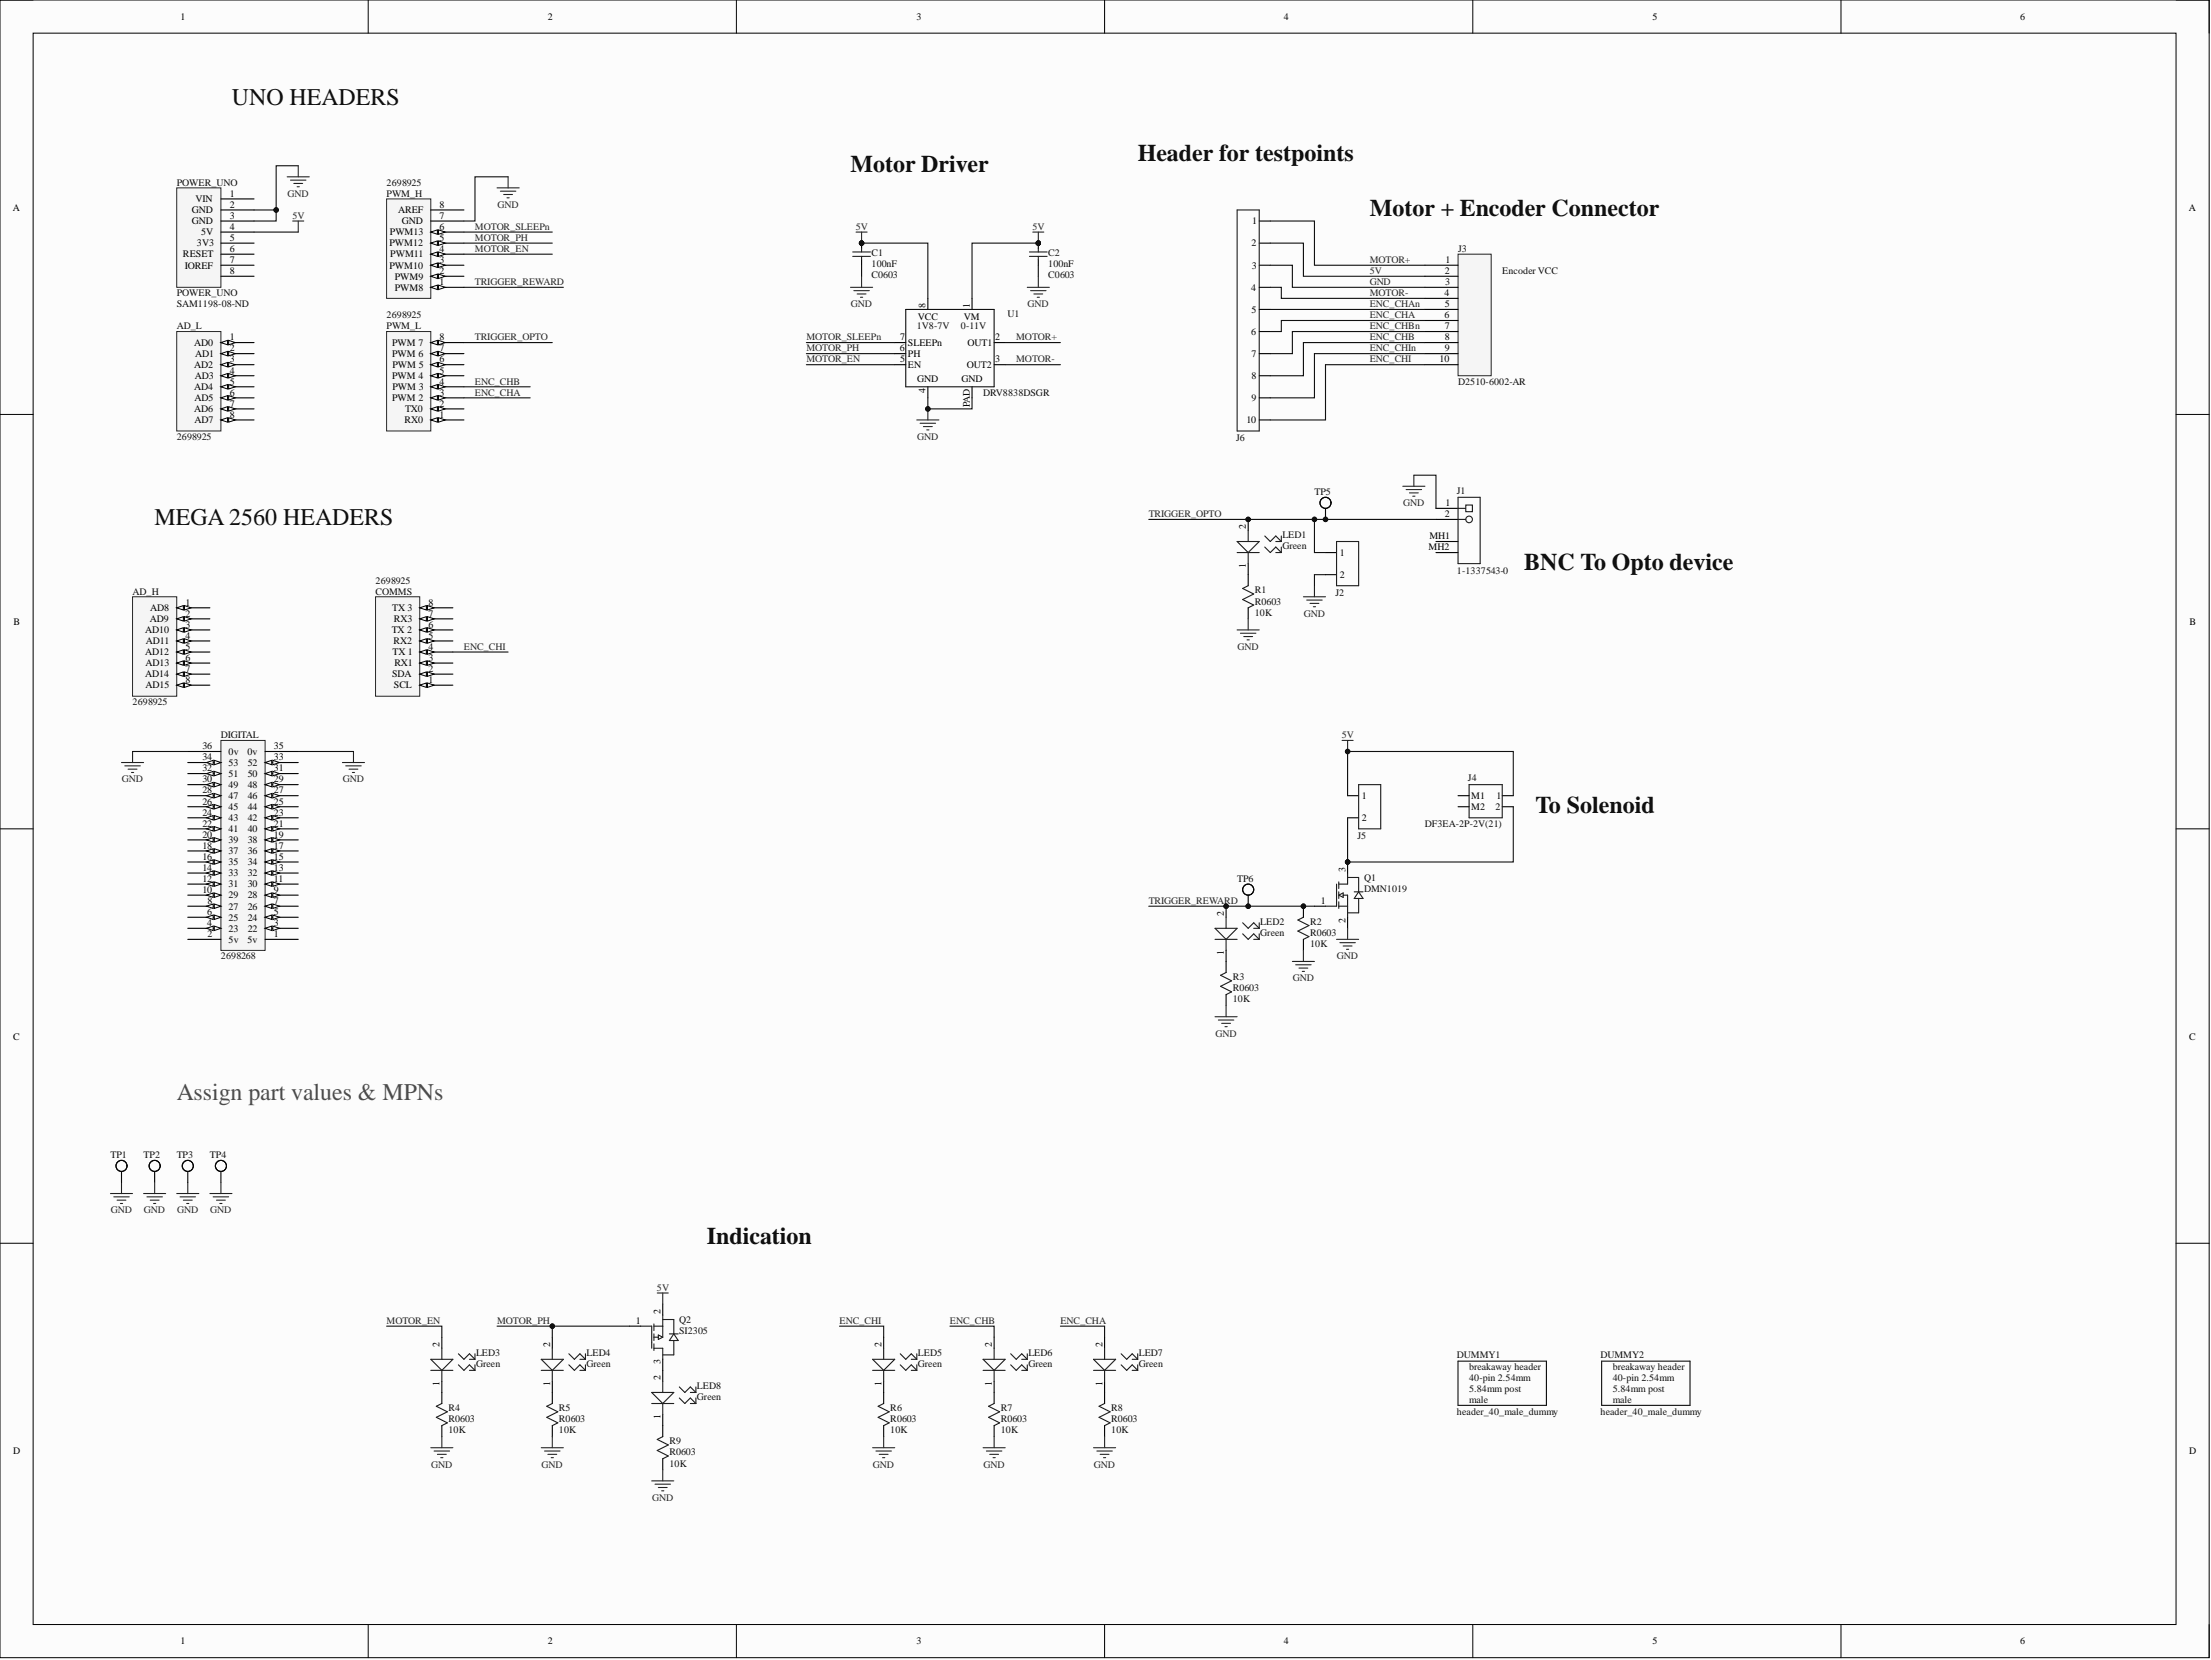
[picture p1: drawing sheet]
<svg xmlns="http://www.w3.org/2000/svg" width="508mm" height="381mm" viewBox="0 0 508 381" stroke-linecap="round" stroke-linejoin="round" font-family="sans-serif">
<defs><g id="words">
<g font-size="5.5" fill="#0e0e0e">
<text x="53.3" y="24.2">UNO HEADERS</text>
<text x="195.3" y="39.4">Motor Driver</text>
<text x="261.2" y="36.9">Header for testpoints</text>
<text x="314.5" y="49.5">Motor + Encoder Connector</text>
<text x="35.5" y="120.6">MEGA 2560 HEADERS</text>
<text x="350" y="130.7">BNC To Opto device</text>
<text x="352.5" y="186.5">To Solenoid</text>
<text x="162.3" y="285.4">Indication</text>
</g>
<text font-size="5.5" fill="#4c4c4c" x="40.6" y="252.5">Assign part values &amp; MPNs</text>
<g font-size="2.3">
<text x="41.4" y="4.6">1</text>
<text x="125.8" y="4.6">2</text>
<text x="210.4" y="4.6">3</text>
<text x="294.8" y="4.6">4</text>
<text x="379.4" y="4.6">5</text>
<text x="463.9" y="4.6">6</text>
<text x="44.9" y="46.4">VIN</text>
<text x="52.8" y="45.1">1</text>
<text x="52.8" y="47.7">2</text>
<text x="100.9" y="47.7">8</text>
<text x="3" y="48.4">A</text>
<text x="44" y="49">GND</text>
<text x="44" y="51.5">GND</text>
<text x="52.8" y="50.2">3</text>
<text x="52.8" y="52.8">4</text>
<text x="91.4" y="49">AREF</text>
<text x="92.2" y="51.5">GND</text>
<text x="100.9" y="52.8">6</text>
<text x="100.9" y="50.2">7</text>
<text x="287.5" y="51.5">1</text>
<text x="502.6" y="48.4">A</text>
<text x="42" y="59.1">RESET</text>
<text x="45.2" y="56.6">3V3</text>
<text x="46.2" y="54">5V</text>
<text x="52.8" y="55.3">5</text>
<text x="52.8" y="57.8">6</text>
<text x="89.4" y="56.6">PWM12</text>
<text x="89.5" y="54">PWM13</text>
<text x="89.6" y="59.1">PWM11</text>
<text x="100.9" y="57.8">4</text>
<text x="100.9" y="55.3">5</text>
<text x="287.3" y="56.6">2</text>
<text x="42.4" y="61.6">IOREF</text>
<text x="52.8" y="60.4">7</text>
<text x="52.8" y="62.9">8</text>
<text x="89.4" y="61.6">PWM10</text>
<text x="90.6" y="64.2">PWM9</text>
<text x="100.9" y="65.4">1</text>
<text x="100.9" y="62.9">2</text>
<text x="100.9" y="60.4">3</text>
<text x="287.4" y="61.6">3</text>
<text x="331.7" y="62.9">2</text>
<text x="331.8" y="65.4">3</text>
<text x="331.9" y="60.4">1</text>
<text x="90.6" y="66.7">PWM8</text>
<text x="212.5" y="70.8" transform="rotate(-90 212.5 70.8)">8</text>
<text x="222.7" y="70.8" transform="rotate(-90 222.7 70.8)">1</text>
<text x="287.3" y="66.7">4</text>
<text x="287.3" y="71.8">5</text>
<text x="331.6" y="68">4</text>
<text x="331.7" y="70.5">5</text>
<text x="210.8" y="73.6">VCC</text>
<text x="221.3" y="73.6">VM</text>
<text x="287.3" y="76.9">6</text>
<text x="331.6" y="73.1">6</text>
<text x="331.7" y="75.6">7</text>
<text x="44.6" y="79.4">AD0</text>
<text x="44.8" y="81.9">AD1</text>
<text x="52.8" y="78.1">1</text>
<text x="52.8" y="80.7">2</text>
<text x="52.8" y="83.2">3</text>
<text x="90" y="81.9">PWM 6</text>
<text x="90" y="79.4">PWM 7</text>
<text x="100.9" y="83.2">6</text>
<text x="100.9" y="80.7">7</text>
<text x="100.9" y="78.1">8</text>
<text x="206.6" y="80.7">6</text>
<text x="206.7" y="83.2">5</text>
<text x="206.7" y="78.1">7</text>
<text x="208.5" y="81.9">PH</text>
<text x="208.5" y="79.4">SLEEPn</text>
<text x="222.2" y="79.4">OUT1</text>
<text x="228.5" y="78.1">2</text>
<text x="228.5" y="83.2">3</text>
<text x="287.3" y="81.9">7</text>
<text x="330.5" y="83.2">10</text>
<text x="331.7" y="80.7">9</text>
<text x="331.7" y="78.1">8</text>
<text x="44.6" y="84.5">AD2</text>
<text x="44.6" y="89.5">AD4</text>
<text x="44.7" y="87">AD3</text>
<text x="52.8" y="85.7">4</text>
<text x="52.8" y="88.3">5</text>
<text x="90" y="87">PWM 4</text>
<text x="90.1" y="89.5">PWM 3</text>
<text x="90.1" y="84.5">PWM 5</text>
<text x="100.9" y="88.3">4</text>
<text x="100.9" y="85.7">5</text>
<text x="208.5" y="84.5">EN</text>
<text x="210.6" y="87.8">GND</text>
<text x="220.7" y="87.8">GND</text>
<text x="222" y="84.5">OUT2</text>
<text x="287.3" y="87">8</text>
<text x="44.6" y="94.6">AD6</text>
<text x="44.6" y="92.1">AD5</text>
<text x="52.8" y="90.8">6</text>
<text x="52.8" y="93.3">7</text>
<text x="52.8" y="95.9">8</text>
<text x="90" y="92.1">PWM 2</text>
<text x="93" y="94.6">TX0</text>
<text x="100.9" y="95.9">1</text>
<text x="100.9" y="93.3">2</text>
<text x="100.9" y="90.8">3</text>
<text x="212.5" y="90.1" transform="rotate(-90 212.5 90.1)">4</text>
<text x="222.7" y="93.5" transform="rotate(-90 222.7 93.5)">PAD</text>
<text x="287.3" y="92.1">9</text>
<text x="44.6" y="97.1">AD7</text>
<text x="92.9" y="97.1">RX0</text>
<text x="286.2" y="97.1">10</text>
<text x="331.7" y="118.7">2</text>
<text x="331.9" y="116.2">1</text>
<text x="286.1" y="121.5" transform="rotate(-90 286.1 121.5)">2</text>
<text x="328.2" y="123.8">MH1</text>
<text x="286.1" y="130.5" transform="rotate(-90 286.1 130.5)">1</text>
<text x="307.6" y="127.6">1</text>
<text x="328" y="126.3">MH2</text>
<text x="307.6" y="132.7">2</text>
<text x="3.1" y="143.5">B</text>
<text x="34.4" y="142.8">AD9</text>
<text x="34.5" y="140.3">AD8</text>
<text x="42.6" y="139">1</text>
<text x="42.6" y="141.5">2</text>
<text x="90" y="140.3">TX 3</text>
<text x="90.5" y="142.8">RX3</text>
<text x="98.4" y="141.5">7</text>
<text x="98.4" y="139">8</text>
<text x="502.7" y="143.5">B</text>
<text x="33.3" y="145.3">AD10</text>
<text x="33.5" y="147.9">AD11</text>
<text x="42.6" y="144.1">3</text>
<text x="42.6" y="146.6">4</text>
<text x="42.6" y="149.1">5</text>
<text x="89.9" y="145.3">TX 2</text>
<text x="90.4" y="147.9">RX2</text>
<text x="98.4" y="149.1">4</text>
<text x="98.4" y="146.6">5</text>
<text x="98.4" y="144.1">6</text>
<text x="33.3" y="150.4">AD12</text>
<text x="33.3" y="155.5">AD14</text>
<text x="33.4" y="152.9">AD13</text>
<text x="42.6" y="151.7">6</text>
<text x="42.6" y="154.2">7</text>
<text x="90" y="155.5">SDA</text>
<text x="90.1" y="150.4">TX 1</text>
<text x="90.5" y="152.9">RX1</text>
<text x="98.4" y="154.2">2</text>
<text x="98.4" y="151.7">3</text>
<text x="33.4" y="158">AD15</text>
<text x="42.6" y="156.8">8</text>
<text x="90.5" y="158">SCL</text>
<text x="98.4" y="156.8">1</text>
<text x="46.5" y="172">36</text>
<text x="52.5" y="173.2">0v</text>
<text x="56.8" y="173.2">0v</text>
<text x="62.9" y="172">35</text>
<text x="46.5" y="179.6">30</text>
<text x="46.5" y="177">32</text>
<text x="46.5" y="174.5">34</text>
<text x="52.5" y="178.3">51</text>
<text x="52.5" y="175.8">53</text>
<text x="56.9" y="178.3">50</text>
<text x="56.9" y="175.8">52</text>
<text x="62.9" y="179.6">29</text>
<text x="62.9" y="177">31</text>
<text x="62.9" y="174.5">33</text>
<text x="46.5" y="184.7">26</text>
<text x="46.5" y="182.1">28</text>
<text x="52.5" y="185.9">45</text>
<text x="52.5" y="183.4">47</text>
<text x="52.5" y="180.9">49</text>
<text x="56.9" y="185.9">44</text>
<text x="56.9" y="183.4">46</text>
<text x="56.9" y="180.9">48</text>
<text x="62.9" y="184.7">25</text>
<text x="62.9" y="182.1">27</text>
<text x="312.7" y="183.4">1</text>
<text x="337.8" y="183.4">M1</text>
<text x="337.8" y="185.9">M2</text>
<text x="343.4" y="185.9">2</text>
<text x="343.6" y="183.4">1</text>
<text x="46.5" y="189.7">22</text>
<text x="46.5" y="187.2">24</text>
<text x="52.5" y="191">41</text>
<text x="52.5" y="188.5">43</text>
<text x="56.9" y="191">40</text>
<text x="56.9" y="188.5">42</text>
<text x="62.9" y="189.7">21</text>
<text x="62.9" y="187.2">23</text>
<text x="312.7" y="188.5">2</text>
<text x="46.5" y="197.3">16</text>
<text x="46.5" y="194.8">18</text>
<text x="46.5" y="192.3">20</text>
<text x="52.5" y="196.1">37</text>
<text x="52.5" y="193.5">39</text>
<text x="56.9" y="196.1">36</text>
<text x="56.9" y="193.5">38</text>
<text x="62.9" y="197.3">15</text>
<text x="62.9" y="194.8">17</text>
<text x="62.9" y="192.3">19</text>
<text x="46.5" y="202.4">12</text>
<text x="46.5" y="199.9">14</text>
<text x="52.5" y="203.7">31</text>
<text x="52.5" y="201.1">33</text>
<text x="52.5" y="198.6">35</text>
<text x="56.9" y="203.7">30</text>
<text x="56.9" y="201.1">32</text>
<text x="56.9" y="198.6">34</text>
<text x="62.9" y="202.4">11</text>
<text x="62.9" y="199.9">13</text>
<text x="308.9" y="200.1" transform="rotate(-90 308.9 200.1)">3</text>
<text x="46.5" y="204.9">10</text>
<text x="47.7" y="207.5">8</text>
<text x="52.5" y="208.8">27</text>
<text x="52.5" y="206.2">29</text>
<text x="56.9" y="208.8">26</text>
<text x="56.9" y="206.2">28</text>
<text x="62.9" y="207.5">7</text>
<text x="62.9" y="204.9">9</text>
<text x="303.2" y="207.5">1</text>
<text x="47.6" y="212.6">4</text>
<text x="47.6" y="210">6</text>
<text x="47.7" y="215.1">2</text>
<text x="52.5" y="213.8">23</text>
<text x="52.5" y="211.3">25</text>
<text x="56.9" y="213.8">22</text>
<text x="56.9" y="211.3">24</text>
<text x="62.9" y="215.1">1</text>
<text x="62.9" y="212.6">3</text>
<text x="62.9" y="210">5</text>
<text x="281" y="210.3" transform="rotate(-90 281 210.3)">2</text>
<text x="308.9" y="211.8" transform="rotate(-90 308.9 211.8)">2</text>
<text x="52.5" y="216.4">5v</text>
<text x="56.8" y="216.4">5v</text>
<text x="281" y="219.2" transform="rotate(-90 281 219.2)">1</text>
<text x="3" y="238.6">C</text>
<text x="502.7" y="238.6">C</text>
<text x="146" y="303.9">1</text>
<text x="151.7" y="301.6" transform="rotate(-90 151.7 301.6)">2</text>
<text x="100.9" y="309.2" transform="rotate(-90 100.9 309.2)">2</text>
<text x="126.3" y="309.2" transform="rotate(-90 126.3 309.2)">2</text>
<text x="202.4" y="309.2" transform="rotate(-90 202.4 309.2)">2</text>
<text x="227.7" y="309.2" transform="rotate(-90 227.7 309.2)">2</text>
<text x="253.1" y="309.2" transform="rotate(-90 253.1 309.2)">2</text>
<text x="151.7" y="316.8" transform="rotate(-90 151.7 316.8)">2</text>
<text x="151.7" y="313.2" transform="rotate(-90 151.7 313.2)">3</text>
<text x="100.9" y="318.2" transform="rotate(-90 100.9 318.2)">1</text>
<text x="126.3" y="318.2" transform="rotate(-90 126.3 318.2)">1</text>
<text x="202.4" y="318.2" transform="rotate(-90 202.4 318.2)">1</text>
<text x="227.7" y="318.2" transform="rotate(-90 227.7 318.2)">1</text>
<text x="253.1" y="318.2" transform="rotate(-90 253.1 318.2)">1</text>
<text x="151.7" y="325.8" transform="rotate(-90 151.7 325.8)">1</text>
<text x="3" y="333.7">D</text>
<text x="502.7" y="333.7">D</text>
<text x="41.4" y="377.4">1</text>
<text x="125.8" y="377.4">2</text>
<text x="210.4" y="377.4">3</text>
<text x="294.8" y="377.4">4</text>
<text x="379.4" y="377.4">5</text>
<text x="463.9" y="377.4">6</text>
</g>
<g font-size="2.3" fill="#0e0e0e">
<text x="40.6" y="42.6">POWER_UNO</text>
<text x="88.8" y="42.6">2698925</text>
<text x="88.8" y="45.1">PWM_H</text>
<text x="200.1" y="58.8">C1</text>
<text x="240.7" y="58.8">C2</text>
<text x="334.8" y="57.8">J3</text>
<text x="200.1" y="61.4">100nF</text>
<text x="200.1" y="63.9">C0603</text>
<text x="240.7" y="61.4">100nF</text>
<text x="240.7" y="63.9">C0603</text>
<text x="344.9" y="62.9">Encoder VCC</text>
<text x="40.6" y="70.5">SAM1198-08-ND</text>
<text x="40.6" y="68">POWER_UNO</text>
<text x="40.6" y="75.6">AD_L</text>
<text x="88.8" y="73.1">2698925</text>
<text x="88.8" y="75.6">PWM_L</text>
<text x="210.5" y="75.6">1V8-7V</text>
<text x="220.6" y="75.6">0-11V</text>
<text x="231.3" y="72.8">U1</text>
<text x="334.8" y="88.3">D2510-6002-AR</text>
<text x="225.7" y="90.8">DRV8838DSGR</text>
<text x="40.6" y="101">2698925</text>
<text x="283.8" y="101.2">J6</text>
<text x="301.8" y="113.6">TP5</text>
<text x="334.5" y="113.4">J1</text>
<text x="294.4" y="123.5">LED1</text>
<text x="294.4" y="126.1">Green</text>
<text x="334.5" y="131.6">1-1337543-0</text>
<text x="30.4" y="136.5">AD_H</text>
<text x="86.2" y="133.9">2698925</text>
<text x="86.2" y="136.5">COMMS</text>
<text x="288.1" y="136.2">R1</text>
<text x="306.6" y="136.7">J2</text>
<text x="288.1" y="138.7">R0603</text>
<text x="288.1" y="141.3">10K</text>
<text x="30.4" y="161.8">2698925</text>
<text x="50.7" y="169.4">DIGITAL</text>
<text x="337.1" y="179.3">J4</text>
<text x="327.2" y="189.7">DF3EA-2P-2V(21)</text>
<text x="311.7" y="192.5">J5</text>
<text x="284" y="202.4">TP6</text>
<text x="313.2" y="202.2">Q1</text>
<text x="313.2" y="204.7">DMN1019</text>
<text x="289.4" y="214.8">Green</text>
<text x="289.4" y="212.3">LED2</text>
<text x="300.8" y="214.8">R0603</text>
<text x="300.8" y="212.3">R2</text>
<text x="50.7" y="220.2">2698268</text>
<text x="300.8" y="217.4">10K</text>
<text x="283" y="227.5">R0603</text>
<text x="283" y="225">R3</text>
<text x="283" y="230.1">10K</text>
<text x="25.4" y="265.8">TP1</text>
<text x="33" y="265.8">TP2</text>
<text x="40.6" y="265.8">TP3</text>
<text x="48.2" y="265.8">TP4</text>
<text x="156" y="303.6">Q2</text>
<text x="109.3" y="311.2">LED3</text>
<text x="134.7" y="311.2">LED4</text>
<text x="156" y="306.2">SI2305</text>
<text x="210.8" y="311.2">LED5</text>
<text x="236.1" y="311.2">LED6</text>
<text x="261.5" y="311.2">LED7</text>
<text x="334.5" y="311.6">DUMMY1</text>
<text x="367.5" y="311.6">DUMMY2</text>
<text x="109.3" y="313.8">Green</text>
<text x="134.7" y="313.8">Green</text>
<text x="210.8" y="313.8">Green</text>
<text x="236.1" y="313.8">Green</text>
<text x="261.5" y="313.8">Green</text>
<text x="337.3" y="314.4">breakaway header</text>
<text x="337.3" y="317">40-pin 2.54mm</text>
<text x="370.3" y="314.4">breakaway header</text>
<text x="370.3" y="317">40-pin 2.54mm</text>
<text x="103" y="323.9">R4</text>
<text x="128.3" y="323.9">R5</text>
<text x="160" y="321.4">Green</text>
<text x="160" y="318.8">LED8</text>
<text x="204.4" y="323.9">R6</text>
<text x="229.8" y="323.9">R7</text>
<text x="255.1" y="323.9">R8</text>
<text x="337.3" y="319.5">5.84mm post</text>
<text x="337.3" y="322">male</text>
<text x="370.3" y="319.5">5.84mm post</text>
<text x="370.3" y="322">male</text>
<text x="103" y="326.4">R0603</text>
<text x="103" y="329">10K</text>
<text x="128.3" y="326.4">R0603</text>
<text x="128.3" y="329">10K</text>
<text x="204.4" y="326.4">R0603</text>
<text x="204.4" y="329">10K</text>
<text x="229.8" y="326.4">R0603</text>
<text x="229.8" y="329">10K</text>
<text x="255.1" y="326.4">R0603</text>
<text x="255.1" y="329">10K</text>
<text x="334.5" y="324.8">header_40_male_dummy</text>
<text x="367.5" y="324.8">header_40_male_dummy</text>
<text x="153.7" y="334.1">R0603</text>
<text x="153.7" y="331.5">R9</text>
<text x="153.7" y="336.6">10K</text>
</g>
<g font-size="2.3" fill="#262626">
<text x="66" y="45.1">GND</text>
<text x="114.2" y="47.7">GND</text>
<text x="67.1" y="50.2">5V</text>
<text x="109.1" y="52.8">MOTOR_SLEEPn</text>
<text x="196.5" y="52.8">5V</text>
<text x="237" y="52.8">5V</text>
<text x="109.1" y="55.3">MOTOR_PH</text>
<text x="109.1" y="57.8">MOTOR_EN</text>
<text x="109.1" y="65.4">TRIGGER_REWARD</text>
<text x="314.5" y="60.4">MOTOR+</text>
<text x="314.5" y="62.9">5V</text>
<text x="314.5" y="65.4">GND</text>
<text x="195.4" y="70.5">GND</text>
<text x="235.9" y="70.5">GND</text>
<text x="314.5" y="68">MOTOR-</text>
<text x="314.5" y="70.5">ENC_CHAn</text>
<text x="314.5" y="73.1">ENC_CHA</text>
<text x="314.5" y="75.6">ENC_CHBn</text>
<text x="109.1" y="78.1">TRIGGER_OPTO</text>
<text x="185.1" y="80.7">MOTOR_PH</text>
<text x="185.1" y="83.2">MOTOR_EN</text>
<text x="185.1" y="78.1">MOTOR_SLEEPn</text>
<text x="233.3" y="78.1">MOTOR+</text>
<text x="233.3" y="83.2">MOTOR-</text>
<text x="314.5" y="78.1">ENC_CHB</text>
<text x="314.5" y="83.2">ENC_CHI</text>
<text x="314.5" y="80.7">ENC_CHIn</text>
<text x="109.1" y="88.3">ENC_CHB</text>
<text x="109.1" y="90.8">ENC_CHA</text>
<text x="210.6" y="101">GND</text>
<text x="263.8" y="118.7">TRIGGER_OPTO</text>
<text x="322.2" y="116.2">GND</text>
<text x="299.3" y="141.5">GND</text>
<text x="106.5" y="149.1">ENC_CHI</text>
<text x="284.1" y="149.1">GND</text>
<text x="308.1" y="169.4">5V</text>
<text x="28" y="179.6">GND</text>
<text x="78.7" y="179.6">GND</text>
<text x="263.8" y="207.5">TRIGGER_REWARD</text>
<text x="307" y="220.2">GND</text>
<text x="296.8" y="225.2">GND</text>
<text x="279.1" y="237.9">GND</text>
<text x="25.4" y="278.5">GND</text>
<text x="33.1" y="278.5">GND</text>
<text x="40.7" y="278.5">GND</text>
<text x="48.3" y="278.5">GND</text>
<text x="150.8" y="296.3">5V</text>
<text x="88.8" y="303.9">MOTOR_EN</text>
<text x="114.1" y="303.9">MOTOR_PH</text>
<text x="192.7" y="303.9">ENC_CHI</text>
<text x="218.1" y="303.9">ENC_CHB</text>
<text x="243.5" y="303.9">ENC_CHA</text>
<text x="99" y="336.8">GND</text>
<text x="124.4" y="336.8">GND</text>
<text x="200.4" y="336.8">GND</text>
<text x="225.8" y="336.8">GND</text>
<text x="251.2" y="336.8">GND</text>
<text x="149.7" y="344.5">GND</text>
</g>
</g></defs>
<path d="M0 0h507.2v380.5h-507.2z" fill-rule="evenodd" fill="#fcfcfc"/>
<path d="M0 0h507.2v380.5h-507.2z" fill="none" stroke="#000" stroke-width=".23"/>
<path d="M7.6 7.6h492v365.3h-492z" fill-rule="evenodd" fill="#fcfcfc"/>
<g fill="none" stroke="#000" stroke-width=".23">
<path d="M0 0h7.6M84.5 0v7.6M169.1 0v7.6M253.6 0v7.6M338.2 0v7.6M422.7 0v7.6M499.6 0h7.6v7.6M7.6 7.6h492v365.3h-492zM0 95.1h7.6M499.6 95.1h7.6M0 190.2h7.6M499.6 190.2h7.6"/>
<path d="M0 285.4h7.6M499.6 285.4h7.6M84.5 372.9v7.6M169.1 372.9v7.6M253.6 372.9v7.6M338.2 372.9v7.6M422.7 372.9v7.6M507.2 372.9v7.6"/>
</g>
<path d="M40.6 76.1h10.1v22.8h-10.1z" fill-rule="evenodd" fill="#f5f5f5"/>
<path d="M40.6 76.1h10.1v22.8h-10.1z" fill="none" stroke="#262626" stroke-width=".23"/>
<path d="M50.7 78.6h7.6" fill="none" stroke="#000" stroke-width=".25"/>
<path d="M50.7 78.6l1.5-.5v1z" fill="#fbfbfb"/>
<path d="M50.7 78.6l1.5-.5v1z" fill="none" stroke="#000" stroke-width=".23"/>
<path d="M52.5 78.1l1.5 .5-1.5 .5z" fill="#fbfbfb"/>
<path d="M52.5 78.1l1.5 .5-1.5 .5z" fill="none" stroke="#000" stroke-width=".23"/>
<path d="M50.7 81.2h7.6" fill="none" stroke="#000" stroke-width=".25"/>
<path d="M50.7 81.2l1.5-.5v1z" fill="#fbfbfb"/>
<path d="M50.7 81.2l1.5-.5v1z" fill="none" stroke="#000" stroke-width=".23"/>
<path d="M52.5 80.7l1.5 .5-1.5 .5z" fill="#fbfbfb"/>
<path d="M52.5 80.7l1.5 .5-1.5 .5z" fill="none" stroke="#000" stroke-width=".23"/>
<path d="M50.7 83.7h7.6" fill="none" stroke="#000" stroke-width=".25"/>
<path d="M50.7 83.7l1.5-.5v1z" fill="#fbfbfb"/>
<path d="M50.7 83.7l1.5-.5v1z" fill="none" stroke="#000" stroke-width=".23"/>
<path d="M52.5 83.2l1.5 .5-1.5 .5z" fill="#fbfbfb"/>
<path d="M52.5 83.2l1.5 .5-1.5 .5z" fill="none" stroke="#000" stroke-width=".23"/>
<path d="M50.7 86.2h7.6" fill="none" stroke="#000" stroke-width=".25"/>
<path d="M50.7 86.2l1.5-.5v1z" fill="#fbfbfb"/>
<path d="M50.7 86.2l1.5-.5v1z" fill="none" stroke="#000" stroke-width=".23"/>
<path d="M52.5 85.7l1.5 .5-1.5 .5z" fill="#fbfbfb"/>
<path d="M52.5 85.7l1.5 .5-1.5 .5z" fill="none" stroke="#000" stroke-width=".23"/>
<path d="M50.7 88.8h7.6" fill="none" stroke="#000" stroke-width=".25"/>
<path d="M50.7 88.8l1.5-.5v1z" fill="#fbfbfb"/>
<path d="M50.7 88.8l1.5-.5v1z" fill="none" stroke="#000" stroke-width=".23"/>
<path d="M52.5 88.3l1.5 .5-1.5 .5z" fill="#fbfbfb"/>
<path d="M52.5 88.3l1.5 .5-1.5 .5z" fill="none" stroke="#000" stroke-width=".23"/>
<path d="M50.7 91.3h7.6" fill="none" stroke="#000" stroke-width=".25"/>
<path d="M50.7 91.3l1.5-.5v1z" fill="#fbfbfb"/>
<path d="M50.7 91.3l1.5-.5v1z" fill="none" stroke="#000" stroke-width=".23"/>
<path d="M52.5 90.8l1.5 .5-1.5 .5z" fill="#fbfbfb"/>
<path d="M52.5 90.8l1.5 .5-1.5 .5z" fill="none" stroke="#000" stroke-width=".23"/>
<path d="M50.7 93.8h7.6" fill="none" stroke="#000" stroke-width=".25"/>
<path d="M50.7 93.8l1.5-.5v1.1z" fill="#fbfbfb"/>
<path d="M50.7 93.8l1.5-.5v1.1z" fill="none" stroke="#000" stroke-width=".23"/>
<path d="M52.5 93.3l1.5 .5-1.5 .6z" fill="#fbfbfb"/>
<path d="M52.5 93.3l1.5 .5-1.5 .6z" fill="none" stroke="#000" stroke-width=".23"/>
<path d="M50.7 96.4h7.6" fill="none" stroke="#000" stroke-width=".25"/>
<path d="M50.7 96.4l1.5-.5v1z" fill="#fbfbfb"/>
<path d="M50.7 96.4l1.5-.5v1z" fill="none" stroke="#000" stroke-width=".23"/>
<path d="M52.5 95.9l1.5 .5-1.5 .5z" fill="#fbfbfb"/>
<path d="M52.5 95.9l1.5 .5-1.5 .5z" fill="none" stroke="#000" stroke-width=".23"/>
<path d="M30.4 137h10.2v22.8h-10.2z" fill-rule="evenodd" fill="#f5f5f5"/>
<path d="M30.4 137h10.2v22.8h-10.2z" fill="none" stroke="#262626" stroke-width=".23"/>
<path d="M40.6 139.5h7.6" fill="none" stroke="#000" stroke-width=".25"/>
<path d="M40.6 139.5l1.5-.5v1z" fill="#fbfbfb"/>
<path d="M40.6 139.5l1.5-.5v1z" fill="none" stroke="#000" stroke-width=".23"/>
<path d="M42.4 139l1.5 .5-1.5 .5z" fill="#fbfbfb"/>
<path d="M42.4 139l1.5 .5-1.5 .5z" fill="none" stroke="#000" stroke-width=".23"/>
<path d="M40.6 142h7.6" fill="none" stroke="#000" stroke-width=".25"/>
<path d="M40.6 142l1.5-.5v1z" fill="#fbfbfb"/>
<path d="M40.6 142l1.5-.5v1z" fill="none" stroke="#000" stroke-width=".23"/>
<path d="M42.4 141.5l1.5 .5-1.5 .5z" fill="#fbfbfb"/>
<path d="M42.4 141.5l1.5 .5-1.5 .5z" fill="none" stroke="#000" stroke-width=".23"/>
<path d="M40.6 144.6h7.6" fill="none" stroke="#000" stroke-width=".25"/>
<path d="M40.6 144.6l1.5-.5v1z" fill="#fbfbfb"/>
<path d="M40.6 144.6l1.5-.5v1z" fill="none" stroke="#000" stroke-width=".23"/>
<path d="M42.4 144.1l1.5 .5-1.5 .5z" fill="#fbfbfb"/>
<path d="M42.4 144.1l1.5 .5-1.5 .5z" fill="none" stroke="#000" stroke-width=".23"/>
<path d="M40.6 147.1h7.6" fill="none" stroke="#000" stroke-width=".25"/>
<path d="M40.6 147.1l1.5-.5v1z" fill="#fbfbfb"/>
<path d="M40.6 147.1l1.5-.5v1z" fill="none" stroke="#000" stroke-width=".23"/>
<path d="M42.4 146.6l1.5 .5-1.5 .5z" fill="#fbfbfb"/>
<path d="M42.4 146.6l1.5 .5-1.5 .5z" fill="none" stroke="#000" stroke-width=".23"/>
<path d="M40.6 149.7h7.6" fill="none" stroke="#000" stroke-width=".25"/>
<path d="M40.6 149.7l1.5-.6v1.1z" fill="#fbfbfb"/>
<path d="M40.6 149.7l1.5-.6v1.1z" fill="none" stroke="#000" stroke-width=".23"/>
<path d="M42.4 149.1l1.5 .6-1.5 .5z" fill="#fbfbfb"/>
<path d="M42.4 149.1l1.5 .6-1.5 .5z" fill="none" stroke="#000" stroke-width=".23"/>
<path d="M40.6 152.2h7.6" fill="none" stroke="#000" stroke-width=".25"/>
<path d="M40.6 152.2l1.5-.5v1z" fill="#fbfbfb"/>
<path d="M40.6 152.2l1.5-.5v1z" fill="none" stroke="#000" stroke-width=".23"/>
<path d="M42.4 151.7l1.5 .5-1.5 .5z" fill="#fbfbfb"/>
<path d="M42.4 151.7l1.5 .5-1.5 .5z" fill="none" stroke="#000" stroke-width=".23"/>
<path d="M40.6 154.7h7.6" fill="none" stroke="#000" stroke-width=".25"/>
<path d="M40.6 154.7l1.5-.5v1z" fill="#fbfbfb"/>
<path d="M40.6 154.7l1.5-.5v1z" fill="none" stroke="#000" stroke-width=".23"/>
<path d="M42.4 154.2l1.5 .5-1.5 .5z" fill="#fbfbfb"/>
<path d="M42.4 154.2l1.5 .5-1.5 .5z" fill="none" stroke="#000" stroke-width=".23"/>
<path d="M40.6 157.3h7.6" fill="none" stroke="#000" stroke-width=".25"/>
<path d="M40.6 157.3l1.5-.5v1z" fill="#fbfbfb"/>
<path d="M40.6 157.3l1.5-.5v1z" fill="none" stroke="#000" stroke-width=".23"/>
<path d="M42.4 156.8l1.5 .5-1.5 .5z" fill="#fbfbfb"/>
<path d="M42.4 156.8l1.5 .5-1.5 .5z" fill="none" stroke="#000" stroke-width=".23"/>
<path d="M86.2 137h10.2v22.8h-10.2z" fill-rule="evenodd" fill="#f5f5f5"/>
<path d="M86.2 137h10.2v22.8h-10.2z" fill="none" stroke="#262626" stroke-width=".23"/>
<path d="M96.4 157.3h7.6" fill="none" stroke="#000" stroke-width=".25"/>
<path d="M96.4 157.3l1.5-.5v1z" fill="#fbfbfb"/>
<path d="M96.4 157.3l1.5-.5v1z" fill="none" stroke="#000" stroke-width=".23"/>
<path d="M98.1 156.8l1.6 .5-1.6 .5z" fill="#fbfbfb"/>
<path d="M98.1 156.8l1.6 .5-1.6 .5z" fill="none" stroke="#000" stroke-width=".23"/>
<path d="M96.4 154.7h7.6" fill="none" stroke="#000" stroke-width=".25"/>
<path d="M96.4 154.7l1.5-.5v1z" fill="#fbfbfb"/>
<path d="M96.4 154.7l1.5-.5v1z" fill="none" stroke="#000" stroke-width=".23"/>
<path d="M98.1 154.2l1.6 .5-1.6 .5z" fill="#fbfbfb"/>
<path d="M98.1 154.2l1.6 .5-1.6 .5z" fill="none" stroke="#000" stroke-width=".23"/>
<path d="M96.4 152.2h7.6" fill="none" stroke="#000" stroke-width=".25"/>
<path d="M96.4 152.2l1.5-.5v1z" fill="#fbfbfb"/>
<path d="M96.4 152.2l1.5-.5v1z" fill="none" stroke="#000" stroke-width=".23"/>
<path d="M98.1 151.7l1.6 .5-1.6 .5z" fill="#fbfbfb"/>
<path d="M98.1 151.7l1.6 .5-1.6 .5z" fill="none" stroke="#000" stroke-width=".23"/>
<path d="M96.4 149.7h7.6" fill="none" stroke="#000" stroke-width=".25"/>
<path d="M96.4 149.7l1.5-.6v1.1z" fill="#fbfbfb"/>
<path d="M96.4 149.7l1.5-.6v1.1z" fill="none" stroke="#000" stroke-width=".23"/>
<path d="M98.1 149.1l1.6 .6-1.6 .5z" fill="#fbfbfb"/>
<path d="M98.1 149.1l1.6 .6-1.6 .5z" fill="none" stroke="#000" stroke-width=".23"/>
<path d="M96.4 147.1h7.6" fill="none" stroke="#000" stroke-width=".25"/>
<path d="M96.4 147.1l1.5-.5v1z" fill="#fbfbfb"/>
<path d="M96.4 147.1l1.5-.5v1z" fill="none" stroke="#000" stroke-width=".23"/>
<path d="M98.1 146.6l1.6 .5-1.6 .5z" fill="#fbfbfb"/>
<path d="M98.1 146.6l1.6 .5-1.6 .5z" fill="none" stroke="#000" stroke-width=".23"/>
<path d="M96.4 144.6h7.6" fill="none" stroke="#000" stroke-width=".25"/>
<path d="M96.4 144.6l1.5-.5v1z" fill="#fbfbfb"/>
<path d="M96.4 144.6l1.5-.5v1z" fill="none" stroke="#000" stroke-width=".23"/>
<path d="M98.1 144.1l1.6 .5-1.6 .5z" fill="#fbfbfb"/>
<path d="M98.1 144.1l1.6 .5-1.6 .5z" fill="none" stroke="#000" stroke-width=".23"/>
<path d="M96.4 142h7.6" fill="none" stroke="#000" stroke-width=".25"/>
<path d="M96.4 142l1.5-.5v1z" fill="#fbfbfb"/>
<path d="M96.4 142l1.5-.5v1z" fill="none" stroke="#000" stroke-width=".23"/>
<path d="M98.1 141.5l1.6 .5-1.6 .5z" fill="#fbfbfb"/>
<path d="M98.1 141.5l1.6 .5-1.6 .5z" fill="none" stroke="#000" stroke-width=".23"/>
<path d="M96.4 139.5h7.6" fill="none" stroke="#000" stroke-width=".25"/>
<path d="M96.4 139.5l1.5-.5v1z" fill="#fbfbfb"/>
<path d="M96.4 139.5l1.5-.5v1z" fill="none" stroke="#000" stroke-width=".23"/>
<path d="M98.1 139l1.6 .5-1.6 .5z" fill="#fbfbfb"/>
<path d="M98.1 139l1.6 .5-1.6 .5z" fill="none" stroke="#000" stroke-width=".23"/>
<path d="M88.8 76.1h10.1v22.8h-10.1z" fill-rule="evenodd" fill="#f5f5f5"/>
<path d="M88.8 76.1h10.1v22.8h-10.1z" fill="none" stroke="#262626" stroke-width=".23"/>
<path d="M98.9 96.4h7.6" fill="none" stroke="#000" stroke-width=".25"/>
<path d="M98.9 96.4l1.5-.5v1z" fill="#fbfbfb"/>
<path d="M98.9 96.4l1.5-.5v1z" fill="none" stroke="#000" stroke-width=".23"/>
<path d="M100.7 95.9l1.5 .5-1.5 .5z" fill="#fbfbfb"/>
<path d="M100.7 95.9l1.5 .5-1.5 .5z" fill="none" stroke="#000" stroke-width=".23"/>
<path d="M98.9 93.8h7.6" fill="none" stroke="#000" stroke-width=".25"/>
<path d="M98.9 93.8l1.5-.5v1.1z" fill="#fbfbfb"/>
<path d="M98.9 93.8l1.5-.5v1.1z" fill="none" stroke="#000" stroke-width=".23"/>
<path d="M100.7 93.3l1.5 .5-1.5 .6z" fill="#fbfbfb"/>
<path d="M100.7 93.3l1.5 .5-1.5 .6z" fill="none" stroke="#000" stroke-width=".23"/>
<path d="M98.9 91.3h7.6" fill="none" stroke="#000" stroke-width=".25"/>
<path d="M98.9 91.3l1.5-.5v1z" fill="#fbfbfb"/>
<path d="M98.9 91.3l1.5-.5v1z" fill="none" stroke="#000" stroke-width=".23"/>
<path d="M100.7 90.8l1.5 .5-1.5 .5z" fill="#fbfbfb"/>
<path d="M100.7 90.8l1.5 .5-1.5 .5z" fill="none" stroke="#000" stroke-width=".23"/>
<path d="M98.9 88.8h7.6" fill="none" stroke="#000" stroke-width=".25"/>
<path d="M98.9 88.8l1.5-.5v1z" fill="#fbfbfb"/>
<path d="M98.9 88.8l1.5-.5v1z" fill="none" stroke="#000" stroke-width=".23"/>
<path d="M100.7 88.3l1.5 .5-1.5 .5z" fill="#fbfbfb"/>
<path d="M100.7 88.3l1.5 .5-1.5 .5z" fill="none" stroke="#000" stroke-width=".23"/>
<path d="M98.9 86.2h7.6" fill="none" stroke="#000" stroke-width=".25"/>
<path d="M98.9 86.2l1.5-.5v1z" fill="#fbfbfb"/>
<path d="M98.9 86.2l1.5-.5v1z" fill="none" stroke="#000" stroke-width=".23"/>
<path d="M100.7 85.7l1.5 .5-1.5 .5z" fill="#fbfbfb"/>
<path d="M100.7 85.7l1.5 .5-1.5 .5z" fill="none" stroke="#000" stroke-width=".23"/>
<path d="M98.9 83.7h7.6" fill="none" stroke="#000" stroke-width=".25"/>
<path d="M98.9 83.7l1.5-.5v1z" fill="#fbfbfb"/>
<path d="M98.9 83.7l1.5-.5v1z" fill="none" stroke="#000" stroke-width=".23"/>
<path d="M100.7 83.2l1.5 .5-1.5 .5z" fill="#fbfbfb"/>
<path d="M100.7 83.2l1.5 .5-1.5 .5z" fill="none" stroke="#000" stroke-width=".23"/>
<path d="M98.9 81.2h7.6" fill="none" stroke="#000" stroke-width=".25"/>
<path d="M98.9 81.2l1.5-.5v1z" fill="#fbfbfb"/>
<path d="M98.9 81.2l1.5-.5v1z" fill="none" stroke="#000" stroke-width=".23"/>
<path d="M100.7 80.7l1.5 .5-1.5 .5z" fill="#fbfbfb"/>
<path d="M100.7 80.7l1.5 .5-1.5 .5z" fill="none" stroke="#000" stroke-width=".23"/>
<path d="M98.9 78.6h7.6" fill="none" stroke="#000" stroke-width=".25"/>
<path d="M98.9 78.6l1.5-.5v1z" fill="#fbfbfb"/>
<path d="M98.9 78.6l1.5-.5v1z" fill="none" stroke="#000" stroke-width=".23"/>
<path d="M100.7 78.1l1.5 .5-1.5 .5z" fill="#fbfbfb"/>
<path d="M100.7 78.1l1.5 .5-1.5 .5z" fill="none" stroke="#000" stroke-width=".23"/>
<path d="M88.8 45.7h10.1v22.8h-10.1z" fill-rule="evenodd" fill="#f5f5f5"/>
<path d="M88.8 45.7h10.1v22.8h-10.1z" fill="none" stroke="#262626" stroke-width=".23"/>
<path d="M98.9 65.9h7.6" fill="none" stroke="#000" stroke-width=".25"/>
<path d="M98.9 65.9l1.5-.5v1.1z" fill="#fbfbfb"/>
<path d="M98.9 65.9l1.5-.5v1.1z" fill="none" stroke="#000" stroke-width=".23"/>
<path d="M100.7 65.4l1.5 .5-1.5 .6z" fill="#fbfbfb"/>
<path d="M100.7 65.4l1.5 .5-1.5 .6z" fill="none" stroke="#000" stroke-width=".23"/>
<path d="M98.9 63.4h7.6" fill="none" stroke="#000" stroke-width=".25"/>
<path d="M98.9 63.4l1.5-.5v1z" fill="#fbfbfb"/>
<path d="M98.9 63.4l1.5-.5v1z" fill="none" stroke="#000" stroke-width=".23"/>
<path d="M100.7 62.9l1.5 .5-1.5 .5z" fill="#fbfbfb"/>
<path d="M100.7 62.9l1.5 .5-1.5 .5z" fill="none" stroke="#000" stroke-width=".23"/>
<path d="M98.9 60.9h7.6" fill="none" stroke="#000" stroke-width=".25"/>
<path d="M98.9 60.9l1.5-.5v1z" fill="#fbfbfb"/>
<path d="M98.9 60.9l1.5-.5v1z" fill="none" stroke="#000" stroke-width=".23"/>
<path d="M100.7 60.4l1.5 .5-1.5 .5z" fill="#fbfbfb"/>
<path d="M100.7 60.4l1.5 .5-1.5 .5z" fill="none" stroke="#000" stroke-width=".23"/>
<path d="M98.9 58.3h7.6" fill="none" stroke="#000" stroke-width=".25"/>
<path d="M98.9 58.3l1.5-.5v1z" fill="#fbfbfb"/>
<path d="M98.9 58.3l1.5-.5v1z" fill="none" stroke="#000" stroke-width=".23"/>
<path d="M100.7 57.8l1.5 .5-1.5 .5z" fill="#fbfbfb"/>
<path d="M100.7 57.8l1.5 .5-1.5 .5z" fill="none" stroke="#000" stroke-width=".23"/>
<path d="M98.9 55.8h7.6" fill="none" stroke="#000" stroke-width=".25"/>
<path d="M98.9 55.8l1.5-.5v1z" fill="#fbfbfb"/>
<path d="M98.9 55.8l1.5-.5v1z" fill="none" stroke="#000" stroke-width=".23"/>
<path d="M100.7 55.3l1.5 .5-1.5 .5z" fill="#fbfbfb"/>
<path d="M100.7 55.3l1.5 .5-1.5 .5z" fill="none" stroke="#000" stroke-width=".23"/>
<path d="M98.9 53.3h7.6" fill="none" stroke="#000" stroke-width=".25"/>
<path d="M98.9 53.3l1.5-.5v1z" fill="#fbfbfb"/>
<path d="M98.9 53.3l1.5-.5v1z" fill="none" stroke="#000" stroke-width=".23"/>
<path d="M100.7 52.8l1.5 .5-1.5 .5z" fill="#fbfbfb"/>
<path d="M100.7 52.8l1.5 .5-1.5 .5z" fill="none" stroke="#000" stroke-width=".23"/>
<path d="M98.9 50.7h7.6M98.9 48.2h7.6" fill="none" stroke="#000" stroke-width=".25"/>
<path d="M50.7 169.9h10.2v48.2h-10.2z" fill-rule="evenodd" fill="#f5f5f5"/>
<path d="M50.7 169.9h10.2v48.2h-10.2z" fill="none" stroke="#262626" stroke-width=".23"/>
<path d="M43.1 215.6h7.6M60.9 215.6h7.6M60.9 213.1h7.6" fill="none" stroke="#000" stroke-width=".25"/>
<path d="M60.9 213.1l1.5-.5v1z" fill="#fbfbfb"/>
<path d="M60.9 213.1l1.5-.5v1z" fill="none" stroke="#000" stroke-width=".23"/>
<path d="M62.6 212.6l1.6 .5-1.6 .5z" fill="#fbfbfb"/>
<path d="M62.6 212.6l1.6 .5-1.6 .5z" fill="none" stroke="#000" stroke-width=".23"/>
<path d="M43.1 213.1h7.6" fill="none" stroke="#000" stroke-width=".25"/>
<path d="M49.2 212.6l1.5 .5-1.5 .5z" fill="#fbfbfb"/>
<path d="M49.2 212.6l1.5 .5-1.5 .5z" fill="none" stroke="#000" stroke-width=".23"/>
<path d="M47.4 213.1l1.5-.5v1z" fill="#fbfbfb"/>
<path d="M47.4 213.1l1.5-.5v1z" fill="none" stroke="#000" stroke-width=".23"/>
<path d="M60.9 210.5h7.6" fill="none" stroke="#000" stroke-width=".25"/>
<path d="M60.9 210.5l1.5-.5v1z" fill="#fbfbfb"/>
<path d="M60.9 210.5l1.5-.5v1z" fill="none" stroke="#000" stroke-width=".23"/>
<path d="M62.6 210l1.6 .5-1.6 .5z" fill="#fbfbfb"/>
<path d="M62.6 210l1.6 .5-1.6 .5z" fill="none" stroke="#000" stroke-width=".23"/>
<path d="M43.1 210.5h7.6" fill="none" stroke="#000" stroke-width=".25"/>
<path d="M49.2 210l1.5 .5-1.5 .5z" fill="#fbfbfb"/>
<path d="M49.2 210l1.5 .5-1.5 .5z" fill="none" stroke="#000" stroke-width=".23"/>
<path d="M47.4 210.5l1.5-.5v1z" fill="#fbfbfb"/>
<path d="M47.4 210.5l1.5-.5v1z" fill="none" stroke="#000" stroke-width=".23"/>
<path d="M60.9 208h7.6" fill="none" stroke="#000" stroke-width=".25"/>
<path d="M60.9 208l1.5-.5v1z" fill="#fbfbfb"/>
<path d="M60.9 208l1.5-.5v1z" fill="none" stroke="#000" stroke-width=".23"/>
<path d="M62.6 207.5l1.6 .5-1.6 .5z" fill="#fbfbfb"/>
<path d="M62.6 207.5l1.6 .5-1.6 .5z" fill="none" stroke="#000" stroke-width=".23"/>
<path d="M43.1 208h7.6" fill="none" stroke="#000" stroke-width=".25"/>
<path d="M49.2 207.5l1.5 .5-1.5 .5z" fill="#fbfbfb"/>
<path d="M49.2 207.5l1.5 .5-1.5 .5z" fill="none" stroke="#000" stroke-width=".23"/>
<path d="M47.4 208l1.5-.5v1z" fill="#fbfbfb"/>
<path d="M47.4 208l1.5-.5v1z" fill="none" stroke="#000" stroke-width=".23"/>
<path d="M60.9 205.5h7.6" fill="none" stroke="#000" stroke-width=".25"/>
<path d="M60.9 205.5l1.5-.6v1.1z" fill="#fbfbfb"/>
<path d="M60.9 205.5l1.5-.6v1.1z" fill="none" stroke="#000" stroke-width=".23"/>
<path d="M62.6 204.9l1.6 .6-1.6 .5z" fill="#fbfbfb"/>
<path d="M62.6 204.9l1.6 .6-1.6 .5z" fill="none" stroke="#000" stroke-width=".23"/>
<path d="M43.1 205.5h7.6" fill="none" stroke="#000" stroke-width=".25"/>
<path d="M49.2 204.9l1.5 .6-1.5 .5z" fill="#fbfbfb"/>
<path d="M49.2 204.9l1.5 .6-1.5 .5z" fill="none" stroke="#000" stroke-width=".23"/>
<path d="M47.4 205.5l1.5-.6v1.1z" fill="#fbfbfb"/>
<path d="M47.4 205.5l1.5-.6v1.1z" fill="none" stroke="#000" stroke-width=".23"/>
<path d="M60.9 202.9h7.6" fill="none" stroke="#000" stroke-width=".25"/>
<path d="M60.9 202.9l1.5-.5v1z" fill="#fbfbfb"/>
<path d="M60.9 202.9l1.5-.5v1z" fill="none" stroke="#000" stroke-width=".23"/>
<path d="M62.6 202.4l1.6 .5-1.6 .5z" fill="#fbfbfb"/>
<path d="M62.6 202.4l1.6 .5-1.6 .5z" fill="none" stroke="#000" stroke-width=".23"/>
<path d="M43.1 202.9h7.6" fill="none" stroke="#000" stroke-width=".25"/>
<path d="M49.2 202.4l1.5 .5-1.5 .5z" fill="#fbfbfb"/>
<path d="M49.2 202.4l1.5 .5-1.5 .5z" fill="none" stroke="#000" stroke-width=".23"/>
<path d="M47.4 202.9l1.5-.5v1z" fill="#fbfbfb"/>
<path d="M47.4 202.9l1.5-.5v1z" fill="none" stroke="#000" stroke-width=".23"/>
<path d="M60.9 200.4h7.6" fill="none" stroke="#000" stroke-width=".25"/>
<path d="M60.9 200.4l1.5-.5v1z" fill="#fbfbfb"/>
<path d="M60.9 200.4l1.5-.5v1z" fill="none" stroke="#000" stroke-width=".23"/>
<path d="M62.6 199.9l1.6 .5-1.6 .5z" fill="#fbfbfb"/>
<path d="M62.6 199.9l1.6 .5-1.6 .5z" fill="none" stroke="#000" stroke-width=".23"/>
<path d="M43.1 200.4h7.6" fill="none" stroke="#000" stroke-width=".25"/>
<path d="M49.2 199.9l1.5 .5-1.5 .5z" fill="#fbfbfb"/>
<path d="M49.2 199.9l1.5 .5-1.5 .5z" fill="none" stroke="#000" stroke-width=".23"/>
<path d="M47.4 200.4l1.5-.5v1z" fill="#fbfbfb"/>
<path d="M47.4 200.4l1.5-.5v1z" fill="none" stroke="#000" stroke-width=".23"/>
<path d="M60.9 197.8h7.6" fill="none" stroke="#000" stroke-width=".25"/>
<path d="M60.9 197.8l1.5-.5v1.1z" fill="#fbfbfb"/>
<path d="M60.9 197.8l1.5-.5v1.1z" fill="none" stroke="#000" stroke-width=".23"/>
<path d="M62.6 197.3l1.6 .5-1.6 .6z" fill="#fbfbfb"/>
<path d="M62.6 197.3l1.6 .5-1.6 .6z" fill="none" stroke="#000" stroke-width=".23"/>
<path d="M43.1 197.8h7.6" fill="none" stroke="#000" stroke-width=".25"/>
<path d="M49.2 197.3l1.5 .5-1.5 .6z" fill="#fbfbfb"/>
<path d="M49.2 197.3l1.5 .5-1.5 .6z" fill="none" stroke="#000" stroke-width=".23"/>
<path d="M47.4 197.8l1.5-.5v1.1z" fill="#fbfbfb"/>
<path d="M47.4 197.8l1.5-.5v1.1z" fill="none" stroke="#000" stroke-width=".23"/>
<path d="M60.9 195.3h7.6" fill="none" stroke="#000" stroke-width=".25"/>
<path d="M60.9 195.3l1.5-.5v1z" fill="#fbfbfb"/>
<path d="M60.9 195.3l1.5-.5v1z" fill="none" stroke="#000" stroke-width=".23"/>
<path d="M62.6 194.8l1.6 .5-1.6 .5z" fill="#fbfbfb"/>
<path d="M62.6 194.8l1.6 .5-1.6 .5z" fill="none" stroke="#000" stroke-width=".23"/>
<path d="M43.1 195.3h7.6" fill="none" stroke="#000" stroke-width=".25"/>
<path d="M49.2 194.8l1.5 .5-1.5 .5z" fill="#fbfbfb"/>
<path d="M49.2 194.8l1.5 .5-1.5 .5z" fill="none" stroke="#000" stroke-width=".23"/>
<path d="M47.4 195.3l1.5-.5v1z" fill="#fbfbfb"/>
<path d="M47.4 195.3l1.5-.5v1z" fill="none" stroke="#000" stroke-width=".23"/>
<path d="M60.9 192.8h7.6" fill="none" stroke="#000" stroke-width=".25"/>
<path d="M60.9 192.8l1.5-.5v1z" fill="#fbfbfb"/>
<path d="M60.9 192.8l1.5-.5v1z" fill="none" stroke="#000" stroke-width=".23"/>
<path d="M62.6 192.3l1.6 .5-1.6 .5z" fill="#fbfbfb"/>
<path d="M62.6 192.3l1.6 .5-1.6 .5z" fill="none" stroke="#000" stroke-width=".23"/>
<path d="M43.1 192.8h7.6" fill="none" stroke="#000" stroke-width=".25"/>
<path d="M49.2 192.3l1.5 .5-1.5 .5z" fill="#fbfbfb"/>
<path d="M49.2 192.3l1.5 .5-1.5 .5z" fill="none" stroke="#000" stroke-width=".23"/>
<path d="M47.4 192.8l1.5-.5v1z" fill="#fbfbfb"/>
<path d="M47.4 192.8l1.5-.5v1z" fill="none" stroke="#000" stroke-width=".23"/>
<path d="M60.9 190.2h7.6" fill="none" stroke="#000" stroke-width=".25"/>
<path d="M60.9 190.2l1.5-.5v1z" fill="#fbfbfb"/>
<path d="M60.9 190.2l1.5-.5v1z" fill="none" stroke="#000" stroke-width=".23"/>
<path d="M62.6 189.7l1.6 .5-1.6 .5z" fill="#fbfbfb"/>
<path d="M62.6 189.7l1.6 .5-1.6 .5z" fill="none" stroke="#000" stroke-width=".23"/>
<path d="M43.1 190.2h7.6" fill="none" stroke="#000" stroke-width=".25"/>
<path d="M49.2 189.7l1.5 .5-1.5 .5z" fill="#fbfbfb"/>
<path d="M49.2 189.7l1.5 .5-1.5 .5z" fill="none" stroke="#000" stroke-width=".23"/>
<path d="M47.4 190.2l1.5-.5v1z" fill="#fbfbfb"/>
<path d="M47.4 190.2l1.5-.5v1z" fill="none" stroke="#000" stroke-width=".23"/>
<path d="M60.9 187.7h7.6" fill="none" stroke="#000" stroke-width=".25"/>
<path d="M60.9 187.7l1.5-.5v1z" fill="#fbfbfb"/>
<path d="M60.9 187.7l1.5-.5v1z" fill="none" stroke="#000" stroke-width=".23"/>
<path d="M62.6 187.2l1.6 .5-1.6 .5z" fill="#fbfbfb"/>
<path d="M62.6 187.2l1.6 .5-1.6 .5z" fill="none" stroke="#000" stroke-width=".23"/>
<path d="M43.1 187.7h7.6" fill="none" stroke="#000" stroke-width=".25"/>
<path d="M49.2 187.2l1.5 .5-1.5 .5z" fill="#fbfbfb"/>
<path d="M49.2 187.2l1.5 .5-1.5 .5z" fill="none" stroke="#000" stroke-width=".23"/>
<path d="M47.4 187.7l1.5-.5v1z" fill="#fbfbfb"/>
<path d="M47.4 187.7l1.5-.5v1z" fill="none" stroke="#000" stroke-width=".23"/>
<path d="M60.9 185.2h7.6" fill="none" stroke="#000" stroke-width=".25"/>
<path d="M60.9 185.2l1.5-.5v1z" fill="#fbfbfb"/>
<path d="M60.9 185.2l1.5-.5v1z" fill="none" stroke="#000" stroke-width=".23"/>
<path d="M62.6 184.7l1.6 .5-1.6 .5z" fill="#fbfbfb"/>
<path d="M62.6 184.7l1.6 .5-1.6 .5z" fill="none" stroke="#000" stroke-width=".23"/>
<path d="M43.1 185.2h7.6" fill="none" stroke="#000" stroke-width=".25"/>
<path d="M49.2 184.7l1.5 .5-1.5 .5z" fill="#fbfbfb"/>
<path d="M49.2 184.7l1.5 .5-1.5 .5z" fill="none" stroke="#000" stroke-width=".23"/>
<path d="M47.4 185.2l1.5-.5v1z" fill="#fbfbfb"/>
<path d="M47.4 185.2l1.5-.5v1z" fill="none" stroke="#000" stroke-width=".23"/>
<path d="M60.9 182.6h7.6" fill="none" stroke="#000" stroke-width=".25"/>
<path d="M60.9 182.6l1.5-.5v1z" fill="#fbfbfb"/>
<path d="M60.9 182.6l1.5-.5v1z" fill="none" stroke="#000" stroke-width=".23"/>
<path d="M62.6 182.1l1.6 .5-1.6 .5z" fill="#fbfbfb"/>
<path d="M62.6 182.1l1.6 .5-1.6 .5z" fill="none" stroke="#000" stroke-width=".23"/>
<path d="M43.1 182.6h7.6" fill="none" stroke="#000" stroke-width=".25"/>
<path d="M49.2 182.1l1.5 .5-1.5 .5z" fill="#fbfbfb"/>
<path d="M49.2 182.1l1.5 .5-1.5 .5z" fill="none" stroke="#000" stroke-width=".23"/>
<path d="M47.4 182.6l1.5-.5v1z" fill="#fbfbfb"/>
<path d="M47.4 182.6l1.5-.5v1z" fill="none" stroke="#000" stroke-width=".23"/>
<path d="M60.9 180.1h7.6" fill="none" stroke="#000" stroke-width=".25"/>
<path d="M60.9 180.1l1.5-.5v1z" fill="#fbfbfb"/>
<path d="M60.9 180.1l1.5-.5v1z" fill="none" stroke="#000" stroke-width=".23"/>
<path d="M62.6 179.6l1.6 .5-1.6 .5z" fill="#fbfbfb"/>
<path d="M62.6 179.6l1.6 .5-1.6 .5z" fill="none" stroke="#000" stroke-width=".23"/>
<path d="M43.1 180.1h7.6" fill="none" stroke="#000" stroke-width=".25"/>
<path d="M49.2 179.6l1.5 .5-1.5 .5z" fill="#fbfbfb"/>
<path d="M49.2 179.6l1.5 .5-1.5 .5z" fill="none" stroke="#000" stroke-width=".23"/>
<path d="M47.4 180.1l1.5-.5v1z" fill="#fbfbfb"/>
<path d="M47.4 180.1l1.5-.5v1z" fill="none" stroke="#000" stroke-width=".23"/>
<path d="M60.9 177.6h7.6" fill="none" stroke="#000" stroke-width=".25"/>
<path d="M60.9 177.6l1.5-.6v1.1z" fill="#fbfbfb"/>
<path d="M60.9 177.6l1.5-.6v1.1z" fill="none" stroke="#000" stroke-width=".23"/>
<path d="M62.6 177l1.6 .6-1.6 .5z" fill="#fbfbfb"/>
<path d="M62.6 177l1.6 .6-1.6 .5z" fill="none" stroke="#000" stroke-width=".23"/>
<path d="M43.1 177.6h7.6" fill="none" stroke="#000" stroke-width=".25"/>
<path d="M49.2 177l1.5 .6-1.5 .5z" fill="#fbfbfb"/>
<path d="M49.2 177l1.5 .6-1.5 .5z" fill="none" stroke="#000" stroke-width=".23"/>
<path d="M47.4 177.6l1.5-.6v1.1z" fill="#fbfbfb"/>
<path d="M47.4 177.6l1.5-.6v1.1z" fill="none" stroke="#000" stroke-width=".23"/>
<path d="M60.9 175h7.6" fill="none" stroke="#000" stroke-width=".25"/>
<path d="M60.9 175l1.5-.5v1z" fill="#fbfbfb"/>
<path d="M60.9 175l1.5-.5v1z" fill="none" stroke="#000" stroke-width=".23"/>
<path d="M62.6 174.5l1.6 .5-1.6 .5z" fill="#fbfbfb"/>
<path d="M62.6 174.5l1.6 .5-1.6 .5z" fill="none" stroke="#000" stroke-width=".23"/>
<path d="M43.1 175h7.6" fill="none" stroke="#000" stroke-width=".25"/>
<path d="M49.2 174.5l1.5 .5-1.5 .5z" fill="#fbfbfb"/>
<path d="M49.2 174.5l1.5 .5-1.5 .5z" fill="none" stroke="#000" stroke-width=".23"/>
<path d="M47.4 175l1.5-.5v1z" fill="#fbfbfb"/>
<path d="M47.4 175l1.5-.5v1z" fill="none" stroke="#000" stroke-width=".23"/>
<path d="M43.1 172.5h7.6M60.9 172.5h7.6" fill="none" stroke="#000" stroke-width=".25"/>
<path d="M40.6 43.1h10.1v22.8h-10.1z" fill-rule="evenodd" fill="#f5f5f5"/>
<path d="M40.6 43.1h10.1v22.8h-10.1z" fill="none" stroke="#262626" stroke-width=".23"/>
<path d="M50.7 45.7h7.6M50.7 48.2h7.6M50.7 50.7h7.6M50.7 53.3h7.6M50.7 55.8h7.6M50.7 58.3h7.6M50.7 60.9h7.6M50.7 63.4h7.6" fill="none" stroke="#000" stroke-width=".25"/>
<path d="M334.8 58.3h7.6v27.9h-7.6z" fill-rule="evenodd" fill="#f5f5f5"/>
<path d="M334.8 58.3h7.6v27.9h-7.6z" fill="none" stroke="#262626" stroke-width=".23"/>
<g fill="none" stroke="#000" stroke-width=".25">
<path d="M327.2 76.1h7.6M327.2 73.6h7.6M327.2 71h7.6M327.2 68.5h7.6M327.2 65.9h7.6M327.2 63.4h7.6M327.2 60.9h7.6M327.2 78.6h7.6M327.2 83.7h7.6M327.2 81.2h7.6M27.9 268.9v2.5M35.5 268.9v2.5"/>
<path d="M43.1 268.9v2.5M50.7 268.9v2.5"/>
<circle cx="27.9" cy="267.6" r="1.27"/>
<circle cx="35.5" cy="267.6" r="1.27"/>
<circle cx="43.1" cy="267.6" r="1.27"/>
<circle cx="50.7" cy="267.6" r="1.27"/>
</g>
<g fill="none" stroke="#262626" stroke-width=".25">
<path d="M68.5 38v2.6M65.9 40.6h5.1M66.7 41.3h3.6M67.2 50.7h2.5M67.5 42.1h2M68.2 42.9h.5M68.5 50.7v2.6M114.1 43.1h5.1M114.9 43.9h3.5M115.6 44.6h2.1M116.4 45.4h.5M116.7 40.6v2.5"/>
<path d="M196.6 53.3h2.5M197.8 53.3v2.5M195.3 65.9h5.1M196 66.7h3.6M196.8 67.5h2M197.6 68.2h.5M197.8 63.4v2.5M235.9 65.9h5M236.6 66.7h3.6M237.4 67.5h2M238.1 68.2h.6M238.4 63.4v2.5"/>
<path d="M25.4 273.9h5M26.1 274.7h3.6M26.9 275.5h2M27.6 276.2h.6M27.9 271.4v2.5M33 273.9h5M33.7 274.7h3.6M34.5 275.5h2M35.3 276.2h.5M35.5 271.4v2.5M40.6 273.9h5.1M41.3 274.7h3.6"/>
<path d="M42.1 275.5h2M42.9 276.2h.5M43.1 271.4v2.5M48.2 273.9h5.1M48.9 274.7h3.6M49.7 275.5h2M50.5 276.2h.5M50.7 271.4v2.5"/>
</g>
<circle cx="197.8" cy="55.8" r=".51" fill="#0e0e0e"/>
<circle cx="197.8" cy="55.8" r=".51" fill="none" stroke="#0e0e0e" stroke-width=".23"/>
<path d="M289.1 50.7h2.6M289.1 55.8h2.6M289.1 60.9h2.6M289.1 65.9h2.6M289.1 71h2.6M289.1 76.1h2.6M289.1 81.2h2.6M289.1 86.2h2.6M289.1 91.3h2.6M289.1 96.4h2.6" fill="none" stroke="#000" stroke-width=".25"/>
<path d="M284 48.2h5.1v50.7h-5.1z" fill="none" stroke="#1c1c1c" stroke-width=".25"/>
<path d="M237.1 53.3h2.6M238.4 53.3v2.5" fill="none" stroke="#262626" stroke-width=".25"/>
<circle cx="238.4" cy="55.8" r=".51" fill="#0e0e0e"/>
<circle cx="238.4" cy="55.8" r=".51" fill="none" stroke="#0e0e0e" stroke-width=".23"/>
<g fill="none" stroke="#1c1c1c" stroke-width=".25">
<path d="M98.9 312h5.1l-2.6 2.5zM98.9 314.5h5.1M101.4 309.4v2.6M101.4 314.5v2.6M105.2 313.3l1.3 1.2 1.3-1.2 1.3 1.2M105.2 310.7l1.3 1.3 1.3-1.3 1.3 1.3M107.8 312h1.3M107.8 314.5h1.3M109.1 310.7v1.3M109.1 313.3v1.2M124.3 312h5l-2.5 2.5zM124.3 314.5h5"/>
<path d="M126.8 309.4v2.6M126.8 314.5v2.6M130.6 313.3l1.3 1.2 1.2-1.2 1.3 1.2M130.6 310.7l1.3 1.3 1.2-1.3 1.3 1.3M133.1 312h1.3M133.1 314.5h1.3M134.4 310.7v1.3M134.4 313.3v1.2M147.1 304.4h2.5v5M149.6 319.6h5.1l-2.5 2.5zM150.1 309.4h2.1v2.6M150.1 304.4h2.1"/>
<path d="M150.1 303.9v1.5M150.1 306.2v1.5M150.1 308.4v1.6M150.1 306.9h1.1M151.2 306.4l1 .5-1 .5zM152.2 301.8v5.1M152.2 317.1v2.5M152.2 302.9h2.5v3.3M153.7 306.2h2M154.7 306.2l1 1.5h-2zM154.7 307.7v3.3h-2.5M156 318.3l1.2 1.3 1.3-1.3 1.3 1.3"/>
<path d="M158.5 319.6h1.3M159.8 318.3v1.3M200.4 312h5l-2.5 2.5zM200.4 314.5h5M202.9 309.4v2.6M202.9 314.5v2.6M206.7 313.3l1.3 1.2 1.2-1.2 1.3 1.2M206.7 310.7l1.3 1.3 1.2-1.3 1.3 1.3M209.2 312h1.3M209.2 314.5h1.3M210.5 310.7v1.3M210.5 313.3v1.2"/>
<path d="M225.7 312h5.1l-2.5 2.5zM225.7 314.5h5.1M228.3 309.4v2.6M228.3 314.5v2.6M232.1 313.3l1.2 1.2 1.3-1.2 1.3 1.2M232.1 310.7l1.2 1.3 1.3-1.3 1.3 1.3M234.6 312h1.3M234.6 314.5h1.3M235.9 310.7v1.3M235.9 313.3v1.2M251.1 312h5l-2.5 2.5zM251.1 314.5h5"/>
<path d="M253.6 309.4v2.6M253.6 314.5v2.6M257.4 313.3l1.3 1.2 1.3-1.2 1.2 1.2M257.4 310.7l1.3 1.3 1.3-1.3 1.2 1.3M260 312h1.2M260 314.5h1.2M261.2 310.7v1.3M261.2 313.3v1.2M101.4 322.1l-1.2 .7 2.5 1.2-2.5 1.3 2.5 1.3-1.3 .6M126.8 322.1l-1.3 .7 2.6 1.2-2.6 1.3 2.6 1.3-1.3 .6M149.6 322.1h5.1M152.2 322.1v2.6"/>
<path d="M152.2 329.7l-1.3 .7 2.5 1.2-2.5 1.3 2.5 1.3-1.2 .6M156 320.9l1.2 1.2 1.3-1.2 1.3 1.2M158.5 322.1h1.3M159.8 320.9v1.2M202.9 322.1l-1.3 .7 2.6 1.2-2.6 1.3 2.6 1.3-1.3 .6M228.3 322.1l-1.3 .7 2.5 1.2-2.5 1.3 2.5 1.3-1.2 .6M253.6 322.1l-1.3 .7 2.6 1.2-2.6 1.3 2.6 1.3-1.3 .6"/>
</g>
<g fill="none" stroke="#000" stroke-width=".25">
<path d="M152.2 299.3v2.5M101.4 306.9v2.5M101.4 317.1v5M126.8 306.9v2.5M126.8 317.1v5M144.6 304.4h2.5M152.2 312v5.1M202.9 306.9v2.5M202.9 317.1v5M228.3 306.9v2.5M228.3 317.1v5M253.6 306.9v2.5"/>
<path d="M253.6 317.1v5M101.4 327.2v2.5M126.8 327.2v2.5M152.2 324.7v5M152.2 334.8v2.6M202.9 327.2v2.5M228.3 327.2v2.5M253.6 327.2v2.5"/>
</g>
<g fill="none" stroke="#262626" stroke-width=".25">
<path d="M150.9 296.8h2.5M152.2 296.8v2.5M98.9 332.3h5.1M99.7 333h3.5M100.4 333.8h2.1M101.2 334.6h.5M101.4 329.7v2.6M124.3 332.3h5M125 333h3.6M125.8 333.8h2M126.6 334.6h.5M126.8 329.7v2.6"/>
<path d="M149.6 339.9h5.1M152.2 337.4v2.5M200.4 332.3h5M201.1 333h3.6M201.9 333.8h2M202.6 334.6h.5M202.9 329.7v2.6M225.7 332.3h5.1M226.5 333h3.5M227.2 333.8h2.1M228 334.6h.5M228.3 329.7v2.6"/>
<path d="M251.1 332.3h5M251.8 333h3.6M252.6 333.8h2M253.4 334.6h.5M253.6 329.7v2.6M150.4 340.6h3.5M151.2 341.4h2M151.9 342.2h.5"/>
</g>
<circle cx="309.4" cy="197.8" r=".51" fill="#0e0e0e"/>
<circle cx="309.4" cy="197.8" r=".51" fill="none" stroke="#0e0e0e" stroke-width=".23"/>
<path d="M306.9 206.7v1.3M307.4 202.4v1.5M307.4 204.7v1.5M307.4 207v1.5M307.4 205.5l1-.6v1.1zM307.4 208h2M308.4 205.5h1v5M309.4 200.4v2.5h-2M309.4 201.4h2.5v3.3M310.9 204.7h2.1M311.9 204.7l1.1 1.5h-2.1zM311.9 206.2v3.3h-2.5" fill="none" stroke="#1c1c1c" stroke-width=".25"/>
<path d="M309.4 197.8v2.6M301.8 208h2.5M309.4 210.5v2.6" fill="none" stroke="#000" stroke-width=".25"/>
<circle cx="309.4" cy="197.8" r=".51" fill="#0e0e0e"/>
<circle cx="309.4" cy="197.8" r=".51" fill="none" stroke="#0e0e0e" stroke-width=".23"/>
<path d="M304.3 208h2.6M306.9 202.9v3.8" fill="none" stroke="#1c1c1c" stroke-width=".25"/>
<path d="M308.1 169.9h2.6M309.4 169.9v2.6M306.9 215.6h5M307.6 216.4h3.6M308.4 217.1h2M309.2 217.9h.5M309.4 213.1v2.5" fill="none" stroke="#262626" stroke-width=".25"/>
<circle cx="309.4" cy="172.5" r=".51" fill="#0e0e0e"/>
<circle cx="309.4" cy="172.5" r=".51" fill="none" stroke="#0e0e0e" stroke-width=".23"/>
<path d="M309.4 182.6h2.5M309.4 187.7h2.5" fill="none" stroke="#000" stroke-width=".25"/>
<path d="M311.9 180.1h5.1v10.1h-5.1z" fill="none" stroke="#1c1c1c" stroke-width=".25"/>
<circle cx="299.3" cy="208" r=".51" fill="#0e0e0e"/>
<circle cx="299.3" cy="208" r=".51" fill="none" stroke="#0e0e0e" stroke-width=".23"/>
<path d="M299.3 210.5l-1.3 .7 2.5 1.2-2.5 1.3 2.5 1.3-1.2 .6" fill="none" stroke="#1c1c1c" stroke-width=".25"/>
<path d="M299.3 208v2.5M299.3 215.6v2.5" fill="none" stroke="#000" stroke-width=".25"/>
<circle cx="299.3" cy="208" r=".51" fill="#0e0e0e"/>
<circle cx="299.3" cy="208" r=".51" fill="none" stroke="#0e0e0e" stroke-width=".23"/>
<path d="M299.3 218.1v2.6M296.7 220.7h5.1M297.5 221.4h3.5M298.2 222.2h2.1M299 223h.5" fill="none" stroke="#262626" stroke-width=".25"/>
<circle cx="197.8" cy="55.8" r=".51" fill="#0e0e0e"/>
<circle cx="197.8" cy="55.8" r=".51" fill="none" stroke="#0e0e0e" stroke-width=".23"/>
<path d="M197.8 55.8v1.3M197.8 59.6v1.3" fill="none" stroke="#000" stroke-width=".25"/>
<circle cx="197.8" cy="55.8" r=".51" fill="#0e0e0e"/>
<circle cx="197.8" cy="55.8" r=".51" fill="none" stroke="#0e0e0e" stroke-width=".23"/>
<path d="M195.8 57.8h4M195.8 58.8h4M197.8 57.1v.7M197.8 58.8v.8" fill="none" stroke="#1c1c1c" stroke-width=".25"/>
<circle cx="238.4" cy="55.8" r=".51" fill="#0e0e0e"/>
<circle cx="238.4" cy="55.8" r=".51" fill="none" stroke="#0e0e0e" stroke-width=".23"/>
<path d="M238.4 55.8v1.3M238.4 59.6v1.3" fill="none" stroke="#000" stroke-width=".25"/>
<circle cx="238.4" cy="55.8" r=".51" fill="#0e0e0e"/>
<circle cx="238.4" cy="55.8" r=".51" fill="none" stroke="#0e0e0e" stroke-width=".23"/>
<g fill="none" stroke="#1c1c1c" stroke-width=".25">
<path d="M236.4 57.8h4M236.4 58.8h4M238.4 57.1v.7M238.4 58.8v.8M334.8 119.2h1.7M334.8 116.7h1.7"/>
<circle cx="337.3" cy="119.2" r=".76"/>
</g>
<path d="M329.7 116.7h5.1M329.7 119.2h5.1M329.7 126.8h5.1M329.7 124.3h5.1" fill="none" stroke="#000" stroke-width=".25"/>
<path d="M336.5 115.9h1.6v1.5h-1.6z" fill-rule="evenodd" fill="#fefefe"/>
<path d="M334.8 114.1h5v15.3h-5zM336.5 115.9h1.6v1.5h-1.6zM306.9 124.3h5v10.1h-5z" fill="none" stroke="#1c1c1c" stroke-width=".25"/>
<path d="M304.3 126.8h2.6M304.3 131.9h2.6" fill="none" stroke="#000" stroke-width=".25"/>
<circle cx="286.6" cy="119.2" r=".51" fill="#0e0e0e"/>
<circle cx="286.6" cy="119.2" r=".51" fill="none" stroke="#0e0e0e" stroke-width=".23"/>
<path d="M284 124.3h5.1l-2.5 2.5zM284 126.8h5.1M290.4 125.6l1.3 1.2 1.2-1.2 1.3 1.2M290.4 123l1.3 1.3 1.2-1.3 1.3 1.3M292.9 124.3h1.3M292.9 126.8h1.3M294.2 123v1.3M294.2 125.6v1.2" fill="none" stroke="#1c1c1c" stroke-width=".25"/>
<path d="M286.6 119.2v2.6" fill="none" stroke="#000" stroke-width=".25"/>
<circle cx="286.6" cy="119.2" r=".51" fill="#0e0e0e"/>
<circle cx="286.6" cy="119.2" r=".51" fill="none" stroke="#0e0e0e" stroke-width=".23"/>
<path d="M286.6 129.4v5M286.6 139.5v2.5" fill="none" stroke="#000" stroke-width=".25"/>
<path d="M286.6 121.8v2.5M286.6 126.8v2.6M286.6 134.4l-1.3 .7 2.6 1.2-2.6 1.3 2.6 1.3-1.3 .6" fill="none" stroke="#1c1c1c" stroke-width=".25"/>
<g fill="none" stroke="#262626" stroke-width=".25">
<path d="M322.1 111.6h5.1M322.9 112.4h3.5M323.6 113.1h2M324.4 113.9h.5M324.6 109.1v2.5M299.3 137h5M300 137.7h3.6M300.8 138.5h2M301.5 139.3h.6M301.8 134.4v2.6M284 144.6h5.1M284.8 145.3h3.6"/>
<path d="M285.6 146.1h2M286.3 146.9h.5M286.6 142v2.6"/>
</g>
<circle cx="281.5" cy="208" r=".51" fill="#0e0e0e"/>
<circle cx="281.5" cy="208" r=".51" fill="none" stroke="#0e0e0e" stroke-width=".23"/>
<path d="M279 213.1h5l-2.5 2.5zM279 215.6h5M285.3 214.3l1.3 1.3 1.3-1.3 1.2 1.3M285.3 211.8l1.3 1.3 1.3-1.3 1.2 1.3M287.9 213.1h1.2M287.9 215.6h1.2M289.1 211.8v1.3M289.1 214.3v1.3" fill="none" stroke="#1c1c1c" stroke-width=".25"/>
<path d="M281.5 208v2.5" fill="none" stroke="#000" stroke-width=".25"/>
<circle cx="281.5" cy="208" r=".51" fill="#0e0e0e"/>
<circle cx="281.5" cy="208" r=".51" fill="none" stroke="#0e0e0e" stroke-width=".23"/>
<path d="M205.4 78.6h2.6M213 68.5v2.5M223.2 68.5v2.5M228.3 78.6h2.5M205.4 83.7h2.6M205.4 81.2h2.6M213 88.8v2.5M223.2 88.8v2.5M228.3 83.7h2.5M281.5 218.1v5.1M281.5 228.3v2.5" fill="none" stroke="#000" stroke-width=".25"/>
<path d="M281.5 210.5v2.6M281.5 215.6v2.5M281.5 223.2l-1.3 .6 2.6 1.3-2.6 1.3 2.6 1.2-1.3 .7" fill="none" stroke="#1c1c1c" stroke-width=".25"/>
<path d="M210.5 96.4h5.1M211.3 97.1h3.5M212 97.9h2M212.8 98.7h.5M213 93.8v2.6M279 233.4h5M279.7 234.1h3.6M280.5 234.9h2M281.3 235.6h.5M281.5 230.8v2.6" fill="none" stroke="#262626" stroke-width=".25"/>
<path d="M208 71h20.3v17.8h-20.3z" fill="none" stroke="#0e0e0e" stroke-width=".25"/>
<circle cx="213" cy="93.9" r=".51" fill="#0e0e0e"/>
<circle cx="213" cy="93.9" r=".51" fill="none" stroke="#0e0e0e" stroke-width=".23"/>
<circle cx="286.6" cy="208" r=".51" fill="#0e0e0e"/>
<circle cx="286.6" cy="208" r=".51" fill="none" stroke="#0e0e0e" stroke-width=".23"/>
<path d="M286.6 205.5v2.5" fill="none" stroke="#000" stroke-width=".25"/>
<circle cx="286.6" cy="208" r=".51" fill="#0e0e0e"/>
<circle cx="286.6" cy="208" r=".51" fill="none" stroke="#0e0e0e" stroke-width=".23"/>
<circle cx="286.6" cy="204.2" r="1.27" fill="none" stroke="#000" stroke-width=".25"/>
<circle cx="304.3" cy="119.2" r=".51" fill="#0e0e0e"/>
<circle cx="304.3" cy="119.2" r=".51" fill="none" stroke="#0e0e0e" stroke-width=".23"/>
<path d="M304.3 116.7v2.5" fill="none" stroke="#000" stroke-width=".25"/>
<circle cx="304.3" cy="119.2" r=".51" fill="#0e0e0e"/>
<circle cx="304.3" cy="119.2" r=".51" fill="none" stroke="#0e0e0e" stroke-width=".23"/>
<g fill="none" stroke="#000" stroke-width=".25">
<path d="M334.8 182.6h2.5M334.8 185.2h2.5M344.9 182.6h2.6M344.9 185.2h2.6"/>
<circle cx="304.3" cy="115.4" r="1.27"/>
</g>
<path d="M337.3 180.1h7.6v7.6h-7.6z" fill="none" stroke="#1c1c1c" stroke-width=".25"/>
<path d="M68.5 38h-5.1v12.7h-5.1M58.3 53.3h10.2M324.6 109.1h5.1v7.6M334.8 312.4v10.1l20.3 .1v-10.2h-20.3" fill="none" stroke="#0e0e0e" stroke-width=".25"/>
<circle cx="63.4" cy="48.2" r=".51" fill="#0e0e0e"/>
<circle cx="63.4" cy="48.2" r=".51" fill="none" stroke="#0e0e0e" stroke-width=".23"/>
<path d="M58.3 48.2h5.1" fill="none" stroke="#0e0e0e" stroke-width=".25"/>
<circle cx="63.4" cy="48.2" r=".51" fill="#0e0e0e"/>
<circle cx="63.4" cy="48.2" r=".51" fill="none" stroke="#0e0e0e" stroke-width=".23"/>
<path d="M106.5 58.3h20.3M106.5 55.8h20.3M106.5 53.3h20.3M116.7 40.6h-7.6v10.1h-2.6M106.5 78.6h20.3M106.5 65.9h22.8M106.5 91.3h15.2M106.5 88.8h15.2M104 149.7h12.7M88.8 304.4h12.6v2.5M114.1 304.4h30.5" fill="none" stroke="#0e0e0e" stroke-width=".25"/>
<circle cx="126.8" cy="304.4" r=".51" fill="#0e0e0e"/>
<circle cx="126.8" cy="304.4" r=".51" fill="none" stroke="#0e0e0e" stroke-width=".23"/>
<path d="M197.8 55.8h15.2v12.7M185.1 78.6h20.3M185.1 83.7h20.3M185.1 81.2h20.3M192.7 304.4h10.2v2.5" fill="none" stroke="#0e0e0e" stroke-width=".25"/>
<circle cx="197.8" cy="55.8" r=".51" fill="#0e0e0e"/>
<circle cx="197.8" cy="55.8" r=".51" fill="none" stroke="#0e0e0e" stroke-width=".23"/>
<path d="M213 91.3v2.5h10.2v-2.5" fill="none" stroke="#0e0e0e" stroke-width=".25"/>
<circle cx="213" cy="93.9" r=".51" fill="#0e0e0e"/>
<circle cx="213" cy="93.9" r=".51" fill="none" stroke="#0e0e0e" stroke-width=".23"/>
<path d="M238.4 55.8h-15.2v12.7M218.1 304.4h10.2v2.5" fill="none" stroke="#0e0e0e" stroke-width=".25"/>
<circle cx="238.4" cy="55.8" r=".51" fill="#0e0e0e"/>
<circle cx="238.4" cy="55.8" r=".51" fill="none" stroke="#0e0e0e" stroke-width=".23"/>
<path d="M230.8 78.6h12.7M230.8 83.7h12.7M263.8 119.2h65.9M263.8 208h38M243.5 304.4h10.1v2.5" fill="none" stroke="#0e0e0e" stroke-width=".25"/>
<circle cx="301.8" cy="119.2" r=".51" fill="#0e0e0e"/>
<circle cx="301.8" cy="119.2" r=".51" fill="none" stroke="#0e0e0e" stroke-width=".23"/>
<path d="M291.7 55.8h7.6v7.6h27.9M291.7 50.7h10.1v10.2h25.4M291.7 65.9h2.5v2.6h33M291.7 60.9h5v5h30.5M291.7 71h35.5M327.2 78.6h-27.9v7.6h-7.6M327.2 76.1h-30.5v5.1h-5M327.2 73.6h-33v2.5h-2.5M327.2 83.7h-22.9v12.7h-12.6M327.2 81.2h-25.4v10.1h-10.1M301.8 119.2v7.6h2.5M304.3 131.9h-2.5v2.5" fill="none" stroke="#0e0e0e" stroke-width=".25"/>
<circle cx="301.8" cy="119.2" r=".51" fill="#0e0e0e"/>
<circle cx="301.8" cy="119.2" r=".51" fill="none" stroke="#0e0e0e" stroke-width=".23"/>
<path d="M347.5 185.2v12.6h-38.1v-10.1" fill="none" stroke="#0e0e0e" stroke-width=".25"/>
<circle cx="309.4" cy="197.8" r=".51" fill="#0e0e0e"/>
<circle cx="309.4" cy="197.8" r=".51" fill="none" stroke="#0e0e0e" stroke-width=".23"/>
<path d="M309.4 182.6v-10.1h38.1v10.1" fill="none" stroke="#0e0e0e" stroke-width=".25"/>
<circle cx="309.4" cy="172.5" r=".51" fill="#0e0e0e"/>
<circle cx="309.4" cy="172.5" r=".51" fill="none" stroke="#0e0e0e" stroke-width=".23"/>
<path d="M126.8 304.4v2.5" fill="none" stroke="#0e0e0e" stroke-width=".25"/>
<circle cx="126.8" cy="304.4" r=".51" fill="#0e0e0e"/>
<circle cx="126.8" cy="304.4" r=".51" fill="none" stroke="#0e0e0e" stroke-width=".23"/>
<path d="M197.8 60.9v2.5M238.4 60.9v2.5M30.4 172.5h12.7M68.5 172.5h12.7M367.7 312.4h20.3v10.2h-20.3z" fill="none" stroke="#0e0e0e" stroke-width=".25"/>
<path d="M27.9 175h5.1M28.7 175.8h3.5M29.4 176.5h2M30.2 177.3h.5M30.4 172.5v2.5M78.6 175h5.1M79.4 175.8h3.5M80.1 176.5h2.1M80.9 177.3h.5M81.2 172.5v2.5" fill="none" stroke="#262626" stroke-width=".25"/>
<use href="#words"/>
</svg>
